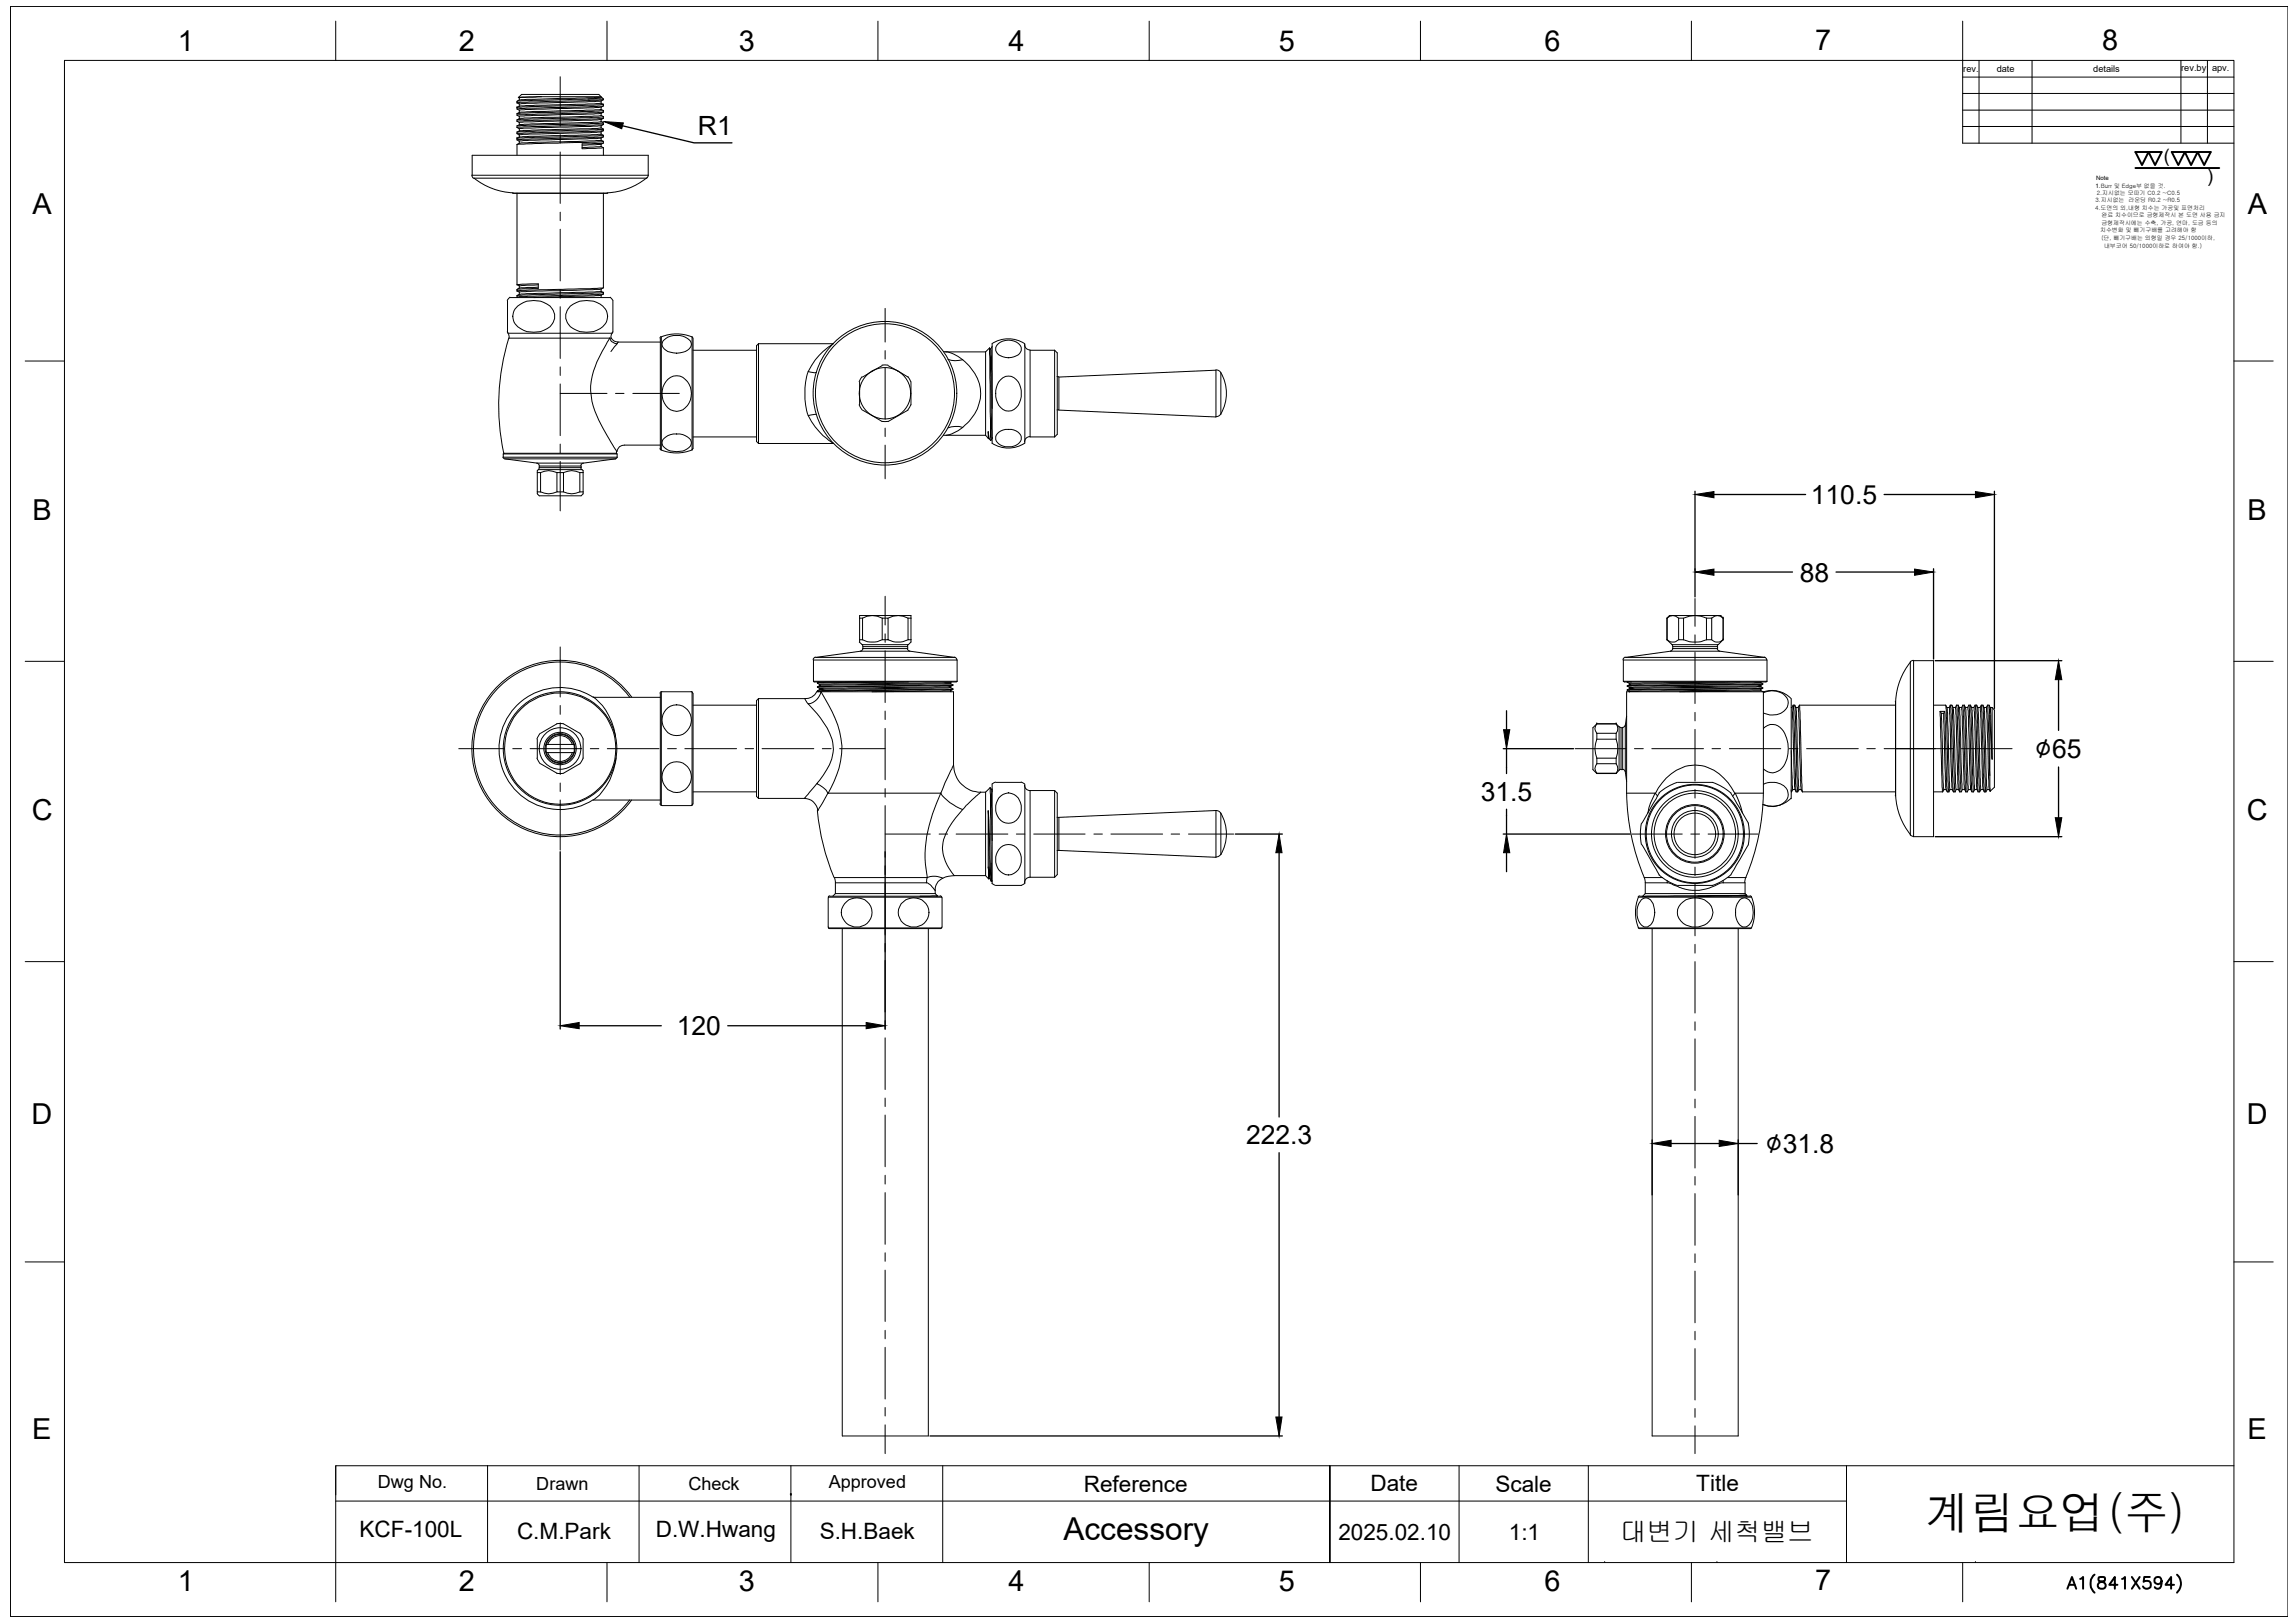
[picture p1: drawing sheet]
<svg xmlns="http://www.w3.org/2000/svg" width="297mm" height="210mm" viewBox="0 0 297 210" stroke-linecap="round" stroke-linejoin="round" font-family="sans-serif">
<defs><g id="words">
<text font-size="5.8" x="249.1" y="197.8">계림요업(주)</text>
<text font-size="4.1" x="137.6" y="199.2">Accessory</text>
<g font-size="3.8">
<text x="263.3" y="98.1">∅65</text>
<text x="228.4" y="149.2">∅31.8</text>
</g>
<g font-size="3.7">
<text x="23" y="6.6">1</text>
<text x="59.4" y="6.6">2</text>
<text x="95.6" y="6.6">3</text>
<text x="130.5" y="6.6">4</text>
<text x="165.4" y="6.5">5</text>
<text x="199.8" y="6.6">6</text>
<text x="234.8" y="6.4">7</text>
<text x="271.9" y="6.4">8</text>
<text x="4.2" y="27.8">A</text>
<text x="290.8" y="27.8">A</text>
<text x="4.2" y="67.3">B</text>
<text x="290.7" y="67.3">B</text>
<text x="4.1" y="106.1">C</text>
<text x="290.7" y="106.1">C</text>
<text x="4.1" y="145.5">D</text>
<text x="290.7" y="145.5">D</text>
<text x="4.1" y="186.2">E</text>
<text x="290.7" y="186.2">E</text>
<text x="23" y="205.9">1</text>
<text x="59.4" y="205.9">2</text>
<text x="95.6" y="205.9">3</text>
<text x="130.5" y="205.9">4</text>
<text x="165.4" y="205.9">5</text>
<text x="199.8" y="205.9">6</text>
<text x="234.8" y="205.8">7</text>
</g>
<g font-size="3.4">
<text x="90.3" y="17.5">R1</text>
<text x="234.3" y="65.2">110.5</text>
<text x="232.8" y="75.3">88</text>
<text x="191.6" y="103.6">31.5</text>
<text x="87.6" y="133.9">120</text>
<text x="161.2" y="148.1">222.3</text>
<text x="209.6" y="199.5">대변기 세척밸브</text>
</g>
<g font-size="2.9">
<text x="140.2" y="193">Reference</text>
<text x="177.3" y="193">Date</text>
<text x="193.5" y="193">Scale</text>
<text x="219.5" y="193">Title</text>
<text x="46.5" y="198.9">KCF-100L</text>
<text x="66.9" y="199.2">C.M.Park</text>
<text x="84.8" y="198.9">D.W.Hwang</text>
<text x="106" y="199.2">S.H.Baek</text>
<text x="173.1" y="199.2">2025.02.10</text>
<text x="195.2" y="199.3">1:1</text>
</g>
<g font-size="2.3">
<text x="280" y="20.9">(</text>
<text x="285.5" y="23.6">)</text>
<text x="48.9" y="192.5">Dwg No.</text>
<text x="69.4" y="192.8">Drawn</text>
<text x="89.1" y="192.8">Check</text>
<text x="107.2" y="192.6">Approved</text>
</g>
<g font-size="1.2">
<text x="254" y="9.3">rev.</text>
<text x="258.3" y="9.3">date</text>
<text x="270.8" y="9.3">details</text>
<text x="282.2" y="9.2">rev.by</text>
<text x="286.2" y="9.2">apv.</text>
</g>
<g font-size=".8">
<text x="271.2" y="23.3">Note</text>
<text x="271.1" y="27.2">4.도면의 외,내형 치수는 가공및 표면처리</text>
<text x="271.1" y="24.3">1.Burr 및 Edge부 없을 것.</text>
<text x="271.1" y="26.2">3.지시없는 라운딩 R0.2 ~R0.5</text>
<text x="271.3" y="25.2">2.지시없는 모따기 C0.2 ~C0.5</text>
<text x="271.9" y="29.1">금형제작시에는 수축, 가공, 연마, 도금 등의</text>
<text x="271.9" y="28.1">완료 치수이므로 금형제작시 본 도면 사용 금지</text>
<text x="271.7" y="30">치수변화 및 빼기구배를 고려해야 함</text>
<text x="271.9" y="31.1">(단, 빼기구배는 외형일 경우 25/1000이하,</text>
<text x="272.2" y="32">내부코어 50/1000이하로 하여야 함.)</text>
</g>
</g></defs>
<!-- layer: FORM -->
<g fill="none" stroke="#000" stroke-width=".13">
<path d="M1.4 .8h294.6v208.4h-294.6zM8.3 7.8h280.7v194.4h-280.7zM43.4 2.7v5.1M78.5 2.7v5.1M113.6 2.7v5.1M148.7 2.7v5.1M183.8 2.7v5.1M218.8 2.7v5.1M253.9 2.7v15.8h35.1M253.9 10h35.1M253.9 12.1h35.1M253.9 14.3h35.1"/>
<path d="M253.9 16.4h35.1M256 7.8v10.7M262.9 7.8v10.7M282.2 7.8v10.7M285.6 7.8v10.7M3.3 46.7h5M289 46.7h5.1M3.3 85.6h5M289 85.6h5.1M3.3 124.4h5M289 124.4h5.1M3.3 163.3h5"/>
<path d="M289 163.3h5.1M43.4 189.7v3.7M43.4 194.3h195.5M63.1 189.7h-19.7v17.6M63.1 189.7h225.9M63.1 189.7v12.5M82.7 189.7v12.5M102.3 189.7v12.5M122 189.7v12.5M172 189.7v12.5v-12.5M172 189.7v12.5M188.8 189.7v12.5"/>
<path d="M205.5 189.7v12.5M238.9 189.7v12.5M78.5 202.2v5.1M113.6 202.2v5.1M148.7 202.2v5.1M183.8 202.2v5.1M207.6 202.2h.1M218.8 202.2v5.1M222.1 202.2h.1M253.9 202.2v5.1M255.6 202.2h.1"/>
</g>
<!-- layer: TEXT -->
<g fill="none" stroke="#000" stroke-width=".25">
<path d="M276.3 19.7h3.4l-.9 1.7-.8-1.7-.9 1.7zM281 19.7h5l-.8 1.7-.9-1.7-.8 1.7-.8-1.7-.9 1.7zM276.3 21.7h10.8M102.3 193.4h.1M267.5 205.6l.6-1.5 .5 1.5M267.7 205.1h.7M269.1 204.3l.4-.2v1.5M271 203.8a1.57 1.57 0 0 0 0 2.3M271.5 204.1a.33 .33 0 0 0 .2 .5 .66 .66 0 0 1 .7 .7 .53 .53 0 0 1-.6 .3 .53 .53 0 0 1-.4-.5 .85 .85 0 0 1 .9-.5v-.5zM273.9 205.1h-1l.7-1v1.5M274.5 204.3l.4-.2v1.5M275.8 204.1l1 1.5"/>
<path d="M276.8 204.1l-1 1.5M278.1 204.1h-.7l-.1 .6a.54 .54 0 0 1 .8 0 .54 .54 0 0 1-.1 .8 .54 .54 0 0 1-.8-.2M279.7 204.6a.47 .47 0 0 1-.7 .4 .47 .47 0 0 1-.2-.7 .47 .47 0 0 1 .8 0 1.35 1.35 0 0 1-.2 1.2 .46 .46 0 0 1-.6-.1M281.3 205.1h-1.1l.7-1v1.5M281.6 203.8a1.57 1.57 0 0 1 0 2.3"/>
</g>
<!-- layer: 0 -->
<g fill="none" stroke="#000" stroke-width=".13">
<path d="M66.9 13.9h.1M66.9 17.9h.1M66.9 18.7l11.2-.4-.1 .2-.4 .1h-2.3v.6l2.8-.1M66.9 13.1v.2M66.9 15.5v.2M66.9 16.3v.2M66.9 17.1v.2M66.9 17.9v.2M66.9 18.7v1.4M66.9 13.3l.3 .1M66.9 14.1l.3 .2M66.9 14.9l.3 .2"/>
<path d="M66.9 15.7l.3 .2M66.9 16.5l.3 .2M66.9 17.3l.3 .2M66.9 18.1l.3 .2M67.1 12.6l.1 .1M67.2 13.4v.3M67.2 14.3v.2M67.2 15.1v.3M67.2 15.9v.3M67.2 16.7v.3M67.2 18.3v.2M67.2 12.9l-.3 .2"/>
<path d="M67.2 13.7l-.3 .2M67.2 14.5l-.3 .2M67.2 15.4l-.3 .1M67.2 17l-.3 .1M67.2 17.7l-.3 .2M67.2 18.5l-.3 .2M70 12.5l-2.6 .1h-.2v.3M70 12.5l-2.9 .1M70 12.5h7.8l-.3-.3h-10l-.4 .4M72.5 9.9v6.4M72.5 17.4v1.1M72.5 19.7v6.6"/>
<path d="M76.1 12.8l1.4-.1a.49 .49 0 0 1 .6 .1M76.1 12.8l-9.2 .3M76.1 12.8h2M77.8 13.1l-10.6 .3M77.8 13.9l-10.6 .4M77.8 14.7l-10.6 .4M77.8 15.5l-10.6 .4M77.8 17l-1.5 .2-7.8 .1-1.3 .2M77.8 17.9l-1.9 .1-7.4 .1-1.3 .2M77.8 18.7l-2.5 .1M77.8 19l-2.5 .1M77.8 18.1l-10.6 .4"/>
<path d="M77.8 17.3l-1.5 .2-7.8 .1-1.3 .2v-.3M77.8 16.5l-1.4 .2-6.3 .1-2.9 .2M77.8 15.7l-1.3 .2-7.8 .1-1.5 .2M77.8 14.7v.3h-.4l-8.4 .2-1.8 .2M77.8 14.2l-10.6 .3M77.8 13.4l-10.6 .3M77.8 12.6l-10.6 .3M77.8 13.1v.3M77.8 13.9v.3M77.8 15.5v.2M77.8 16.2v.3M77.8 17v.3"/>
<path d="M77.8 17.9v.2M77.8 18.7v.3M77.8 19l.3 .1M77.8 18.1l.3 .2M77.8 17.3l.3 .2M77.8 16.5l.3 .2M77.8 15.7l.3 .2M77.8 14.9l.3 .2M77.8 14.2l.3 .1M77.8 13.4l.3 .1M78.1 16.1l-.3 .2h-.5l-9.5 .3-.6 .1M78.1 17.5v.2l-.4 .1-8.9 .2-1.9 .1"/>
<path d="M78.1 16.9l-11.2 .4M78.1 16.1l-11.2 .4M78.1 15.3l-11.2 .4M78.1 14.5l-11.1 .4h-.1v-.2M78.1 13.7l-11 .4h-.2v-.2M78.1 12.9l-10.8 .3-.4 .1M78.1 13.5l-1.3 .1-8.1 .2-1.8 .1M78.1 14.3l-1.5 .1-8 .2-1.7 .1M78.1 15.1l-11.2 .4M78.1 15.9l-11.2 .4 .3-.1M78.1 16.7l-11.2 .4M78.1 17.5l-11.2 .4"/>
<path d="M78.1 12.8v.1M78.1 13.5v.2M78.1 14.3v.2M78.1 15.1v.2M78.1 15.9v.2M78.1 16.7v.2M78.1 19.1v1M78.1 18.5l-.3 .2M78.1 17.7l-.3 .2M78.1 16.9l-.3 .1M78.1 15.3l-.3 .2M78.1 14.5l-.3 .2"/>
<path d="M78.1 13.7l-.3 .2M78.1 12.9l-.3 .2M61 22.7l.2 .4M61.1 20.1h22.8v2.6h-22.8zM61.3 23a8.7 8.7 0 0 0 5.1 2M61.3 23.1h22.4M65.7 38.9v4.1M66 38.5l-.4 .4M66 38.5h13M66.3 25h.1M66.3 25h12.3M66.4 25h12.2"/>
<path d="M66.9 36.9l2.7-.2v.6l-2.7 .2M66.9 25v11.9M66.9 37.5v.2M66.9 36.9l.3 .1M66.9 37.7l.3 .1M66.9 38.5h.1M67 39.6a3.4 3.4 0 0 1 4.2 0 1.82 1.82 0 0 1-.8 3.1 2.94 2.94 0 0 1-4-1.3v-.7a1.56 1.56 0 0 1 .6-1.1zM67.2 37v.3M67.2 37.8v.3M67.2 37.3l-.3 .2M67.2 38.1l-.3 .2M69.6 37.2l-2.4 .1"/>
<path d="M69.6 36.9l-2.4 .1M72.5 27.5v1.1M72.5 29.7v6.7M72.5 37.5v1.1M72.5 39.7v6.7M73.8 39.6a3.3 3.3 0 0 1 4.5 .4 1.85 1.85 0 0 1-1.1 2.7 3 3 0 0 1-3.8-1 1.69 1.69 0 0 1 .4-2.1zM77.8 37.7l-10.6 .4M77.8 37.4l-10.6 .4M77.8 38.2l-8.7 .3M77.8 37.4v.3M77.8 38.2v.3M77.8 37.7l.3 .1"/>
<path d="M78.1 38h.1M78.1 37.8l-1.5 .2-9.7 .3M78.1 38l-11 .4h-.2v-.1M78.1 37.2l-1.8 .2-7.8 .1-1.6 .2M78.1 25v12.2M78.1 37.8v.2M78.1 38l-.3 .2M78.1 37.2l-.3 .2M78.6 25h-.1M78.9 38.5l.4 .4M79.3 38.9v4.1M83.7 23a8.7 8.7 0 0 1-5.1 2"/>
<path d="M83.9 22.7l-.2 .4M114.5 39.9v4.4M65.1 59.1l.1 .2M65.1 58.7v.5h14.7M65.1 58.7h14.7M65.2 58.7h14.6M65.2 58.7h-.1M65.3 59.4h14.4l-4.2 .5h-6zM65.6 42.9l.1 .2M65.7 43.1l.2 .4-.1 .3M65.7 43.1h13.5l-.2 .4 .1 .3M65.8 43.7a29.6 29.6 0 0 0-.6 14.9"/>
<path d="M65.9 43.8h13M69.5 59.9l.2 .2 .1 .2M72.5 47.5v1.1M72.5 49.7v6.7M72.5 57.5v1.1M72.5 59.7v6.4M72.5 50.9h6M75.5 59.9l-.3 .2-.1 .2M78.9 43.8l.3 .4 .6 .3M78.9 43.8l-.5 .8a11.7 11.7 0 0 0-2 6 10.5 10.5 0 0 0 1.6 4.8l1.8 3a.94 .94 0 0 1 1-.8h4.6M78.9 43.8h.2M79.1 43.8a1 1 0 0 0 .9 .5"/>
<path d="M79.3 42.9l-.1 .2M79.6 50.9h1.1M79.7 58.7h.1v.5M79.8 58.4l-.1 .2M79.8 59.1l-.1 .2M79.8 44.5l-.8 1M80 44.3l-.2 .2M80 44.3h5.4M81.9 50.9h6M85.4 58v.2a5.1 5.1 0 0 0 4.1 0M85.4 43.8v14.3M85.5 43.6l-.1 .1"/>
<path d="M85.5 43.6a5.3 5.3 0 0 1 4 0M85.6 43.6v14.6M85.8 56.9a2.56 2.56 0 0 1 3.5 0 .93 .93 0 0 1-.7 1.3 2.69 2.69 0 0 1-2.8-.5 .77 .77 0 0 1 0-.8zM85.9 44a2.59 2.59 0 0 1 3.4 .1 .93 .93 0 0 1-.7 1.4 2.77 2.77 0 0 1-2.7-.3 .74 .74 0 0 1 0-1.2zM86.4 49.1a1.69 1.69 0 0 1 2.8 .6 2.41 2.41 0 0 1-1.2 3.5 1.91 1.91 0 0 1-2.3-1.9 2.5 2.5 0 0 1 .7-2.2zM89.5 43.6l.1 .1M89.5 43.6v14.6M89.6 58l-.1 .2M89.7 45.3h8.2M89.7 56.5h8.2M89.7 43.8v14.3M98.1 44.5l-.2 .2v12.4l.2 .3"/>
<path d="M98.1 44.5v12.9M98.1 44.5h9.7a9.4 9.4 0 0 0-3.2 3.6M98.1 57.4h9.7M104.6 48.1l.8 .1h.2M104.6 48.1a9.9 9.9 0 0 0 0 5.7 7.7 7.7 0 0 0 3.3 3.6M105.6 53.6l-1 .2M111.1 52.4l.4 .6M111.2 49.4v3M111.5 48.7l-.4 .7M111.6 53.1l2.5 1.5M112.9 48l-1.3 .8M114.1 54.5h.8"/>
<path d="M114.1 47.2h.8M114.1 47.3l-1.2 .7M114.5 45.4v1.1M114.5 47.6v6.7M114.5 55.4v1.1M114.5 57.6v4.4M114.9 47.3l2.6 1.5M117.5 48.7l.3 .7M117.5 53.1l-2.6 1.5M117.8 52.4l-.3 .6M117.9 49.4v3M122 45.5h.6l.5 .2 1.4 .9"/>
<path d="M122 56.3h.3M122.3 45.5h5.2M122.6 46.5a3.1 3.1 0 0 0 1.9 .1M124.5 55.3l-1.4 .9-.7 .1h5.1M124.5 46.6a6.1 6.1 0 0 1 2.4 4.4 6.3 6.3 0 0 1-2.4 4.3 2.98 2.98 0 0 0-1.8 .1M127.5 56.3l.3 .4M127.5 45.5v10.8M127.8 56.7h.1M127.8 55.9v.8M127.9 56.7l-.1-.8 .2 .9M127.9 56.7l.1 .1M128 56.8l.2 .2"/>
<path d="M128 45l.2 12M128 45l-.5 .5M128 45l.1 .2M128.1 45.2l.3 11.5M128.1 45.2h.1M128.2 45.2l.2 7.7M128.3 44.5a3.9 3.9 0 0 1 4.3 0M128.4 56.7h.1M128.4 44.5v12.8M128.4 44.8l-.2 .4M128.4 56.7l-.2 .3M129 44.6a1.95 1.95 0 0 1 3.1 .4 1.08 1.08 0 0 1-.9 1.2 1.98 1.98 0 0 1-2.3-.7l-.1-.1a.81 .81 0 0 1 .2-.8z"/>
<path d="M129 56.1a1.95 1.95 0 0 1 3.1 .4 1.25 1.25 0 0 1-1.2 1.3 1.74 1.74 0 0 1-2.1-.9 .81 .81 0 0 1 .2-.8zM129.5 49.1a1.44 1.44 0 0 1 2.4 .7 2.59 2.59 0 0 1-1 3.4 1.64 1.64 0 0 1-2-1.5l-.1-.4a2.78 2.78 0 0 1 .7-2.2zM132.5 44.6a.7 .7 0 0 0 .7 .7M132.6 44.5v12.9a3.9 3.9 0 0 1-4.3 0M133.2 56.5a.7 .7 0 0 0-.7 .7M136.4 45.3h-3.1v11.2h3.1M136.4 45.3l.4 .4v10.5l-.4 .3M136.4 45.3v11.2M136.8 48.7l.2 .1M137 53l-.2 .1M137 48.8l20.3-.9v6.1l-20.3-.9zM157.3 47.9l.5 .1a5.1 5.1 0 0 1 0 5.8l-.5 .1"/>
<path d="M157.9 48.2v5.4M69.5 63.7v.2l.3 .3h5.4l.2-.3v-.2M69.5 61.2v-.3l.1-.1h5.7l.1 .1v.3M69.5 61.2v2.5M69.5 61.2h.4M69.5 63.7h.4M69.8 60.3h5.4v.2h-5.4zM69.8 60.5l-.1 .3M69.9 61.2a2.33 2.33 0 0 1 2.2 0M69.9 63.7l1.1 .2 1.1-.2M69.9 61.2v2.5M72.1 61.2h.8v2.5h-.8z"/>
<path d="M72.9 61.2a2.33 2.33 0 0 1 2.1 0M72.9 63.7l1.1 .2 1-.2M75 61.2v2.5M75 61.2h.4M75 63.7h.4M75.1 60.5l.1 .3M75.4 61.2v2.5M111.2 80v-.3h6.7v.3M111.2 80v2.8M111.2 80h.4M111.6 80a2.55 2.55 0 0 1 2.5 0M111.6 80v2.8"/>
<path d="M114.1 80h.8v2.8h-.8zM114.5 77.2v3.7M114.9 80a2.63 2.63 0 0 1 2.6 0M117.5 80v2.8h.4M117.5 80h.4M117.9 80v2.8M215.6 80h.1M215.7 80a.98 .98 0 0 1 1.5 0M215.7 80v2.8M217.2 80v2.8h.6M217.2 80h.6v2.8M217.8 80a3.4 3.4 0 0 1 3 0"/>
<path d="M219.3 77.5v3.6M220.8 80h.6M220.8 80v2.8M221.4 80v2.8h-.6M221.4 80a.98 .98 0 0 1 1.5 0M222.9 80l-.3-.3h-6.6l-.4 .3v2.8M222.9 80h.1M222.9 80v2.8M59.4 96.9h5.8M66.3 96.9h1.2M68.6 96.9h6.7M69.5 98.1l.4 .7"/>
<path d="M69.5 95.7v2.4M69.9 94.9l-.4 .7M69.9 98.8l2.2 1.3M70.7 96.3a1.84 1.84 0 0 1 1.8-1.3 1.84 1.84 0 0 1 1.7 1.3M70.7 97.4a1.84 1.84 0 0 0 1.8 1.3 1.84 1.84 0 0 0 1.7-1.3M70.7 96.3v1.1M70.7 96.3h3.3M70.9 96.3a1.67 1.67 0 0 1 1.6-1.1 1.67 1.67 0 0 1 1.5 1.1M70.9 97.4a1.67 1.67 0 0 0 1.6 1.1 1.67 1.67 0 0 0 1.5-1.1M72 93.7h.9M72.1 93.7l-2.2 1.2M72.5 83.7v6.5"/>
<path d="M72.5 91.3v1.1M72.5 93.5v6.7M72.9 93.7l2.1 1.2M74 96.3h.3v1.1h-3.6M75 98.8l-2.1 1.3M75 94.9l.4 .7M75.4 95.7v2.4M75.4 98.1l-.4 .7M76.4 96.9h1.1M76.7 90.2a7.9 7.9 0 0 0-12.1 6.7 7.9 7.9 0 0 0 12.1 6.6M78.6 96.9h6.7M79.7 98.1a7.7 7.7 0 0 1-2.9 5.4h.2"/>
<path d="M81.5 90.2a11.2 11.2 0 0 0-16.6-1.6 11.2 11.2 0 0 0 0 16.6 11.2 11.2 0 0 0 16.6-1.7M81.7 90.2a11.4 11.4 0 0 0-16.9-1.8 11.4 11.4 0 0 0 0 17 11.4 11.4 0 0 0 16.9-1.9M85.4 89.7v14.3M85.4 90.2h-8.6a7.2 7.2 0 0 1 2.8 5M85.6 89.6v14.6M85.6 89.5l-.2 .2M85.6 89.5h3.9M86.1 91.8a1.95 1.95 0 0 1 2.9 .2 1.95 1.95 0 0 1-.4 2.8 1.92 1.92 0 0 1-2.3-.1 1.92 1.92 0 0 1-.5-2.2zM86.1 99.2a1.95 1.95 0 0 1 3 .3 1.95 1.95 0 0 1-.8 2.8 1.95 1.95 0 0 1-2.2-.5 1.95 1.95 0 0 1-.2-2.3zM86.4 96.9h1.1M88.6 96.9h6.7M89.4 89.5h.1"/>
<path d="M89.5 89.5l.1 .2M89.5 89.6v14.6h-.1M89.7 89.7v14.3M89.7 91.3h8.2M96.4 96.9h1.1M98.1 90.4l-.2 .3v12.4l.2 .2M98.1 90.4h6M98.1 90.4v12.9M98.6 96.9h6.7M104.1 90.4l.5 .7M104.6 91.1a12.8 12.8 0 0 1 3.1 4.6 4.8 4.8 0 0 1-.8 3.9l-1.2 1.8a2.82 2.82 0 0 1 1.4 1.2M105.2 88.2h18.6"/>
<path d="M105.2 88.2l.1 .1h18.4l.1-.1M105.2 88.2v-2.8h18.6v2.8M105.5 85l-.1 .1-.2 .3M105.5 85.1l5.8-.8h6.4l5.8 .8zM105.7 88.3v.1M105.7 88.9h.1M105.7 89.4v.1M105.7 88.4l.3 .2M105.7 88.9l.3 .2M105.7 89.5h.2M105.9 88.3h-.2M106 88.6v.1"/>
<path d="M106 89.1v.1M106 88.7l-.3 .2M106 89.2l-.3 .2M106.2 89.5a1.98 1.98 0 0 1-1.6 1.6M106.2 89.5h-.5a1.78 1.78 0 0 1-1.6 .9M106.2 89.5a17.4 17.4 0 0 1 2.6 6.1 10.8 10.8 0 0 1-1.7 7M106.2 89.5h17.2v9.5M106.4 96.9h1.1M108.6 96.9h5.9M111.2 83.1l.3 .3h6M111.2 82.8v.3M111.2 82.8h.4"/>
<path d="M111.5 83.4l.1 .3M111.6 82.8a2.87 2.87 0 0 0 2.5 0M111.6 83.7h5.8v.2h-5.8zM111.6 83.9l-.1 .3-.2 .1M112.8 89.5l10.2-.1v.1M114.5 82v1.1M114.5 84.2v6.7M114.5 92v1.1M114.5 94.3v6.6M114.6 88.2l-8.9 .1M114.9 82.8a2.96 2.96 0 0 0 2.6 0M117.4 83.9l.1 .3 .2 .1"/>
<path d="M117.5 83.4l-.1 .3M117.5 88.3l-11.8 .1M117.9 82.8v.3l-.4 .3M123 88.3l-17 .3M123 88.8l-17 .3M123 89l-17 .2M123 88.5l-17 .2M123 88.5l.3 .1-17.6 .3M123 88.3v.2M123 88.8v.2M123 89l.3 .1M123.1 88.3h-.1"/>
<path d="M123.3 88.7l-17.6 .2M123.3 89.2l-17.6 .3M123.3 89.1l-17.6 .3M123.3 88.6v.1M123.3 89.1v.1M123.3 89.2l-.3 .2M123.3 88.7l-.3 .1M123.4 99a3.5 3.5 0 0 0 3.5 3.5M123.4 99l-1.1 2.3-.6 1.4M123.5 85l.2 .2 .1 .2M203.8 96.9h6.6M206.6 93.7h.1"/>
<path d="M206.6 98.8l-.3 .7 .3 .6M206.6 93.7l-.3 .6 .3 .6M206.6 95.7l-.3 1.2 .3 1.2M206.6 93.7h2.5M206.6 93.7l-.5 .5v5.4l.5 .5M206.6 98.8h2.5M206.6 94.9h2.5M206.6 94.9v.8M206.6 98.1v.7M206.6 95.7h2.5M206.6 98.1h2.5M209.1 93.7h.1"/>
<path d="M209.1 93.7a1 1 0 0 1 0 1.2M209.1 98.8a1 1 0 0 1 0 1.3M209.1 95.7a3.7 3.7 0 0 1 0 2.4M209.1 93.7l.4 .4v5.6l-.4 .4M209.1 94.9v.8M209.1 98.1v.7M209.4 94l.3 .1M209.7 99.6l-.3 .1M209.7 94.2h.2v5.4h-.2zM209.9 99.6l.3 .1 .1 .2M210 88.2v-2.8h18.6v2.8M210 88.2l.1 .1h18.4l.1-.1"/>
<path d="M210 88.2h18.6M210.3 93.8l-.1 .2-.3 .1M210.3 85l-.2 .1-.1 .3M210.3 85.1l5.8-.8h6.4l5.8 .8zM210.4 92.7l-.1 1.2v6l.1 1.2M210.5 88.3h.1M210.5 88.8h.1M210.5 89.3v.1M210.5 88.3l.3 .2M210.5 88.8l.3 .2M210.5 89.4l.3 .1M210.8 89.5h.1"/>
<path d="M210.8 88.5v.1M210.8 89v.1M210.8 88.6l-.3 .2M210.8 89.1l-.3 .2M211.1 88.3h-.6M211.5 96.9h1.1M213.7 96.9h6.7M215.6 82.8h.1M215.6 82.8l.7 .6M215.7 82.8a1.07 1.07 0 0 0 1.5 0M216.3 83.4l.1 .3M216.4 83.9l-.1 .3-.2 .1"/>
<path d="M216.4 83.7h5.8v.2h-5.8zM217.8 82.8a3.9 3.9 0 0 0 3 0M219.3 82.2v1.1M219.3 84.4v6.6M219.3 92.2v1.1M219.3 94.4v6.7M221.4 82.8a1.07 1.07 0 0 0 1.5 0M221.5 96.9h1.1M222.2 83.9l.1 .3 .2 .1M222.3 83.4l-.1 .3M222.9 82.8h.1M222.9 82.8l-.6 .6h-6"/>
<path d="M223.7 96.9h6.7M225.1 88.3l-14.3 .2M227.8 88.7l-17 .3M227.8 89.2l-17 .3M227.8 89.4l-10.5 .1M227.8 88.8l-17 .3M227.8 88.3l-17 .3M227.8 88.3h.1M227.8 88.7v.1M227.8 89.2v.2M227.8 89.4l.2 .1M227.8 88.8l.2 .2"/>
<path d="M227.8 88.3l.2 .2M228 88.5l-17.5 .3M228 89.1l-17.5 .3M228 89l-17.5 .3M228 88.5l-.2 .2M228 88.5h.1M228 89v.1M228 89.1l-.2 .1M228.1 89.5a3.4 3.4 0 0 1 3.6 .9M228.1 94.3a1.64 1.64 0 0 1 2.8 .6 4.2 4.2 0 0 1-.6 4.7 1.54 1.54 0 0 1-2.2-.1M228.1 89.6a2.48 2.48 0 0 1 3.1 .7 1.46 1.46 0 0 1-1.1 2.1 2.55 2.55 0 0 1-2-.1M228.2 85l.2 .1 .2 .3"/>
<path d="M231.5 96.9h1.1M231.7 97.1l.2 5.1M231.7 91.6h.1M231.7 90.4v13M231.8 91.6l.1 1.6 .3 8.5v.5M232 91.3l.4 11.2M232 91.3h.2M232 91.3l-.2 .3M232.2 91.3l.4 11.2M232.2 91.3l.1 .3M232.6 91.6h-.3l.2 1.6 .1 7.5 .1 1.5M232.6 91.6l.1 1.5 .2 7.8 .1 1.3h-.3"/>
<path d="M232.8 91.3l.4 11.2M232.8 91.3h12.4M232.8 91.3l-.2 .3M233.7 96.9h6.7M241.5 96.9h1.1M243.8 96.9h8.8M245.2 90.7v.1M245.2 90.7v12.3M247.1 85.7v22.4M247.2 85.7a8.7 8.7 0 0 0-2 5M247.5 85.5l-.4 .2M247.6 85.5h2.5v22.8h-2.5z"/>
<path d="M250.1 91.3h1.6M251 92.1l.3 10.4M251 92.1l.2 .2M251 92.1h.6M251.2 92.3l.2 9.6 .1 .3h.3M251.2 92.3h.3M251.5 92.3l.3 9.9M251.6 92.1l.3 10.4M251.6 92.1l-.1 .2M251.7 91.3a3.6 3.6 0 0 1 .3 2l.3 8.9M251.7 91.3l.2 3.1 .1 6.6 .1 1.5M251.9 91.6h.3"/>
<path d="M252.2 91.6l.4 10.6M252.3 91.3l.1 1.2 .3 10M252.3 91.3h.2M252.3 91.3l-.1 .3M252.5 91.3l.2 .3 .1 1 .3 9.6M252.5 91.3l.2 3.4 .1 6.5 .1 1.3M252.7 91.6h.3M253 91.6l.4 10.6M253.1 91.3l.1 .4 .2 9.2 .1 1.6M253.1 91.3h.2M253.1 91.3l-.1 .3M253.3 91.3l.4 11v.2h-.2"/>
<path d="M253.3 91.3l.2 .3M253.7 96.9h6.6M253.8 91.6l.4 10.6M253.8 91.6h-.3v.1l.4 10.5M253.9 91.3l-.1 .3M254.1 91.3l.2 .5 .4 10.4M254.1 91.3h-.2l.4 11.2M254.1 91.3l.4 11.2M254.3 91.6h.3M254.6 91.6l.1 1.2 .1 6.1 .2 3.3M254.7 91.3l.2 3.1 .2 7.6v.4l.2 .1M254.7 91.3h.2"/>
<path d="M254.7 91.3l-.1 .3M254.9 91.3a3.3 3.3 0 0 1 .3 1.6l.2 7.4 .1 1.9M254.9 91.3l.4 11.2M255.1 91.6h.3M255.4 91.6l.1 1.4 .2 7.4 .1 1.8M255.5 91.3l.4 11.2M255.5 91.3h.2M255.5 91.3l-.1 .3M255.7 91.3l.2 .3v.7l.2 7 .2 2.9M255.7 91.3l.4 11.2M255.9 91.6h.3M256.2 91.6l.1 1.5 .2 7.4 .1 1.7"/>
<path d="M256.3 91.3l.4 11.2M256.3 91.3h.2M256.3 91.3l-.1 .3M256.5 91.3l.4 11.2M256.5 91.3l.2 .3M257 91.6l.1 1.6 .2 8.6 .2 .6M257 91.6h-.3l.1 1.6 .2 7.5 .1 1.5M257.1 91.3l.3 9M257.1 91.3h.2l.1 1.3M257.1 91.3l-.1 .3M257.3 91.3l.2 .3 .2 6.6M257.4 92.6l.3 5.6"/>
<path d="M257.4 92.6v7.7M257.5 91.6h.2M257.7 91.6l.3 .3v10l-.5 .5M257.7 91.6v6.6M72 100.1h.9M72.5 101.3v1.1M72.5 103.5v6.5M77 103.5h8.4M85.4 104a.61 .61 0 0 0 .7 .3h3.4M89.6 104l-.1 .2M89.7 102.5h8.2M98.1 103.3h6"/>
<path d="M105.7 101.4l-1.6 1.9M105.7 104.9a29.4 29.4 0 0 0 2.2 8.6M107.1 102.6l-1.3 2.3a1.74 1.74 0 0 0-1.7-1.6M107.1 102.6h14.6M107.2 116.1h14.6M107.2 116.1v4M107.3 115.9l-.1 .2M107.4 116h14.3M107.9 113.5l.2 .7M108 113.6h12M108.1 114.2v1.4M108.1 115.6l-.4 .4"/>
<path d="M108.1 114.2h11.7M108.1 115.6h12.9M109.3 117a1.93 1.93 0 0 1 2.9-.3 1.93 1.93 0 0 1-.3 3 1.94 1.94 0 0 1-2.5-.3 1.94 1.94 0 0 1-.1-2.4zM114.5 102.1v1.1M114.5 104.3v6.6M114.5 112v1.2M114.5 114.3v6.7M114.5 107.9h5.9M116.6 117a1.98 1.98 0 0 1 2.5-.6 1.98 1.98 0 0 1 .9 2.5 1.99 1.99 0 0 1-2.4 1 1.99 1.99 0 0 1-1.4-2.2zM119.8 114.2a2.06 2.06 0 0 1 1.1 1h.1M120 113.6l-.2 .6M120 113.6a2.47 2.47 0 0 1 2 .1"/>
<path d="M121 115.2v.4M121 115.6l.3 .3M121.3 115.9l-2.3 .1M121.3 115.9l-.1 .1M121.5 107.9h1.1M121.6 115.9l.2 .2M121.7 102.7a6.1 6.1 0 0 0 2.8 2.1 8.6 8.6 0 0 0-2.5 4.6 5.5 5.5 0 0 0 1.5 3.9M121.7 102.6a19.5 19.5 0 0 0-2 8.5l.3 2.5M121.7 102.6v.1M121.8 116.1l.1 3.7-.1 .2-.2 .2M122 113.7a1.68 1.68 0 0 0-1 1.5M123.5 113.3l-1.2 .2-.3 .2"/>
<path d="M123.5 113.3h4M123.7 107.9h6.7M126.9 102.5l-1.9 1.7-.5 .6M126.9 102.5h.6M127.5 102.5v10.8M127.8 104.9l.3 8.8M127.8 104.9l.4 9.1M127.8 112.2l.1 1.5M127.8 112.2l.1 1.5-.4-.4M127.8 104.9v7.3M127.9 113.7h.2M127.9 113.7h.1"/>
<path d="M128.1 113.7l.1 .3M128.1 101.9l.1 9.8M128.1 101.9l-.6 .6M128.1 101.9l.1 .2M128.2 111.7l.1 2.3M128.2 102.1l.2 6.7M128.2 102.1h.1M128.2 114h.1M128.2 111.7v2.2M128.3 102.1l.1 .4M128.3 114.3l.5 .3M128.4 101.5v12.8"/>
<path d="M128.4 102.1h-.1M128.4 113.9l-.1 .1M128.8 101.2l-.5 .3M128.8 101.2h3.3M129.2 103.3a1.59 1.59 0 0 1 1.6-.6 1.59 1.59 0 0 1 1.2 1.2 2.05 2.05 0 0 1-1.1 2.6 1.83 1.83 0 0 1-2.1-2.2zM129.5 109.7a1.63 1.63 0 0 1 1.7-.2 1.63 1.63 0 0 1 .9 1.4 1.85 1.85 0 0 1-2 2.3 2.14 2.14 0 0 1-.6-3.5zM131.5 107.9h1.1M132.1 101.2l.5 .3M132.5 101.6a.7 .7 0 0 0 .7 .7M132.6 101.5v12.8a1.69 1.69 0 0 1-1.4 .3h-2.4M133.2 113.5a.7 .7 0 0 0-.7 .7M133.3 102.3v11.2"/>
<path d="M133.3 102.3h3.1M133.3 113.5h3.1M133.7 107.9h6.7M136.4 102.3l.4 .3v10.6l-.4 .3M136.4 102.3v11.2M136.8 105.8h.2M137 110.1h-.2M137 105.8l20.3-.9v6l-20.3-.8zM141.5 107.9h1.1M143.7 107.9h6.7M151.5 107.9h1.1M153.8 107.9h5.8"/>
<path d="M157.3 104.9h.3l.3 .3M157.9 105.2a5.3 5.3 0 0 1 0 5.4zM157.9 110.6l-.3 .3h-.3M206.6 100.1h2.5M206.6 100.1h.1M209.1 100.1h.1M210.4 102.6a29.4 29.4 0 0 0 2.3 10.9M211.2 107.9h6.4M212 116.1a5.3 5.3 0 0 0 0 4M212 116.1h14.6M212.1 115.9l-.2 .2M212.1 116h14.3"/>
<path d="M212.3 116.4a.82 .82 0 0 1 1.4 .3 2.68 2.68 0 0 1-.2 3 .84 .84 0 0 1-1.3-.2 2.75 2.75 0 0 1 .1-3.1zM212.3 106.6l-.1 1 .1 1.7M212.4 109.3l2.3 3.9M212.9 115.6h12.9M212.9 114.2h2.8M212.9 114.2v1.4M212.9 115.6l-.4 .4M214.1 102.6a7.5 7.5 0 0 0-.9 2.6M214.1 102.6h-3.7v-13.1h17.7v13.1h-3.6M214.1 102.6l.1 .1M214.5 103l-.3-.3a6.4 6.4 0 0 1 4.2-3.6 5.1 5.1 0 0 1 5.2 2.2l.9 1.4-.3 .3M214.6 113.2l.9 .7 1.5 .7"/>
<path d="M214.7 102.6l-2.3 3.9M215.1 113.6l-2.4-.1 .2 .7M215.7 114.2h.2a7.5 7.5 0 0 0 4.4 .9l.8-.2 1.4-.6 .4-.1M215.7 113.9v.3M217 101.2l-1.5 .8-.9 .6M217 114.6h4.6M217 101.2h4.6M217.5 117a2.57 2.57 0 0 1 3.9 .3 1.79 1.79 0 0 1-1.3 2.5 2.27 2.27 0 0 1-3.1-1.7v-.4zM218.7 107.9h1.2M219.3 102.2v1.1M219.3 104.4v6.7M219.3 112.2v1.1"/>
<path d="M219.3 114.4v6.7M219.7 116l6.3-.1-13.5 .1M221 107.9h6.5M221.5 101.2l1.5 .8 .9 .6M222.9 114.2h2.9v1.4M222.9 113.9v.3M223.5 113.6h2.4M223.9 113.2l-.9 .7-1.5 .7M223.9 102.6l2.3 3.9M224.5 102.7l.5 1.2 .4 1.3M225.1 116.4a.82 .82 0 0 1 1.3 .3 2.6 2.6 0 0 1-.3 3.1 .79 .79 0 0 1-1.2-.3 2.75 2.75 0 0 1 .2-3.1zM225.8 115.6l.2 .3v.1"/>
<path d="M225.9 113.5l-.2 .7M226 116h.1M226.2 106.6l.1 1v1.1a3.4 3.4 0 0 1-.8 1.9l-1.6 2.6M226.4 115.9l.2 .2M226.6 116.1a5 5 0 0 1-.1 4l-14.4 .1M228.1 102.6a29.4 29.4 0 0 1-2.2 10.9M228.1 101.5a2.4 2.4 0 0 1 3.1 .7 1.62 1.62 0 0 1-1.5 2.1h-.9l-.7-.2M231.7 103.3a3.4 3.4 0 0 1-3.6 .8M231.7 102.2l.1 .3M231.7 102.5h.1M231.9 102.2h.3M231.9 102.2l-.1 .3"/>
<path d="M232.2 102.2l.2 .3M232.4 102.5h.2M232.7 102.2l-.1 .3M233 102.2l.2 .3M233.2 102.5h12M245.2 103h.1M245.2 103a8.7 8.7 0 0 0 2 5M247.1 108l.4 .2M250.1 102.5h1.2M251.5 102.2l-.2 .3M251.8 102.2l.1 .3M251.9 102.5h.2"/>
<path d="M252.3 102.2h.3M252.3 102.2l-.2 .3M252.6 102.2l.1 .3M252.7 102.5h.2M253.1 102.2h.3M253.1 102.2l-.2 .3M253.4 102.2l.1 .3M253.9 102.2h.3M253.9 102.2l-.2 .3M254.2 102.2l.1 .3M254.3 102.5h.2M254.7 102.2h.3"/>
<path d="M254.7 102.2l-.2 .3M255 102.2l.1 .3M255.5 102.2h.3M255.5 102.2l-.2 .3M255.8 102.2l.1 .3M255.9 102.5h.2M256.3 102.2h.3M256.3 102.2l-.2 .3M256.6 102.2l.1 .3M256.7 102.5h.2M257.1 102.2h.3M257.1 102.2l-.2 .3"/>
<path d="M257.4 100.3l.1 2.1M257.5 102.4h.1M107.2 120.1l.2 .1h14.3M107.2 120.1h14.6M109 120.2v65.6h11.1v-65.6M114.5 122.1v1.1M114.5 124.3v6.7M114.5 132.1v1.1M114.5 134.3v6.7M211.9 120.1l.2 .1M212 120.1h14.6M213.7 120.2v65.6h11.2v-65.6"/>
<path d="M219.3 122.2v1.1M219.3 124.4v6.7M219.3 132.2v1.1M219.3 134.4v6.7M114.5 142.1v1.1M114.5 144.3v6.7M114.5 152.1v1.1M114.5 154.3v6.7M219.3 142.2v1.2M219.3 144.5v6.7M219.3 152.3v1.1M219.3 154.5v6.6"/>
<path d="M114.5 162.1v1.1M114.5 164.4v6.6M114.5 172.2v1.1M114.5 174.4v6.6M219.3 162.2v1.2M219.3 164.5v6.7M219.3 172.3v1.1M219.3 174.5v6.7M114.5 182.1v1.1M114.5 184.4v3.7M219.3 182.3v1.1M219.3 184.5v3.6"/>
<circle cx="114.5" cy="50.9" r="9"/>
<circle cx="114.5" cy="50.9" r="9.3"/>
<circle cx="114.5" cy="50.9" r="3.3"/>
<circle cx="72.5" cy="96.9" r="7.3"/>
<circle cx="72.5" cy="96.9" r="2.1"/>
<circle cx="72.5" cy="96.9" r="2.69"/>
<circle cx="72.5" cy="96.9" r="1.93"/>
<circle cx="72.5" cy="96.9" r="7.2"/>
<circle cx="219.2" cy="107.9" r="6.3"/>
<circle cx="219.3" cy="107.9" r="6.4"/>
<circle cx="219.3" cy="107.9" r="5.6"/>
<circle cx="219.3" cy="107.9" r="5.3"/>
<circle cx="219.3" cy="107.9" r="3.8"/>
<circle cx="219.3" cy="107.9" r="3.7"/>
<circle cx="219.3" cy="107.9" r="3"/>
<circle cx="219.3" cy="107.9" r="2.69"/>
</g>
<g fill="none" stroke="#000" stroke-width=".17">
<path d="M80.6 16.3l9.2 2.2h4.9M219.3 63.6v13.6M221.7 74h10.2M221.7 64h11.9M237.5 74h10.2M243.8 64h11.8M250.1 73.6v11.7M258 63.6v28.1M194.5 96.9h9.1M194.9 92v2.4M194.9 96.9v3.2M250.4 85.5h16.3"/>
<path d="M266.3 88v6.5M266.3 99.3v6.5M72.5 110.2v23M114.5 110.2v23M159.8 107.9h6.1M165.5 110.3v34.3M194.5 107.9h16.4M194.9 104.7v3.2M194.9 110.3v2.5M250.4 108.3h16.3M74.9 132.7h10.7M94.1 132.7h18"/>
<path d="M165.5 149.2v34.2M213.7 147.5v7.1M216.2 148h6.2M224.9 147.5v7.1M224.9 148h2.4M120.3 185.8h45.6"/>
</g>
<g fill="#000" stroke="#000" stroke-width=".13">
<path d="M78.1 15.7l2.5 .2-.2 .8zM219.3 74l2.4-.4v.9zM219.3 64l2.4-.4v.8zM247.7 73.6l2.4 .4-2.4 .5zM255.6 63.6l2.4 .4-2.4 .4zM194.5 94.4h.8l-.4 2.5zM266.3 85.5l.4 2.5h-.8zM165.5 107.9l.4 2.4h-.8zM194.9 107.9l.4 2.4h-.8zM265.9 105.8h.8l-.4 2.5zM72.5 132.7l2.4-.4v.8zM112.1 132.3l2.4 .4-2.4 .4z"/>
<path d="M213.7 148l2.5-.4v.8zM222.4 147.6l2.5 .4-2.5 .4zM165.1 183.4h.8l-.4 2.4z"/>
</g>
<use href="#words"/>
</svg>
